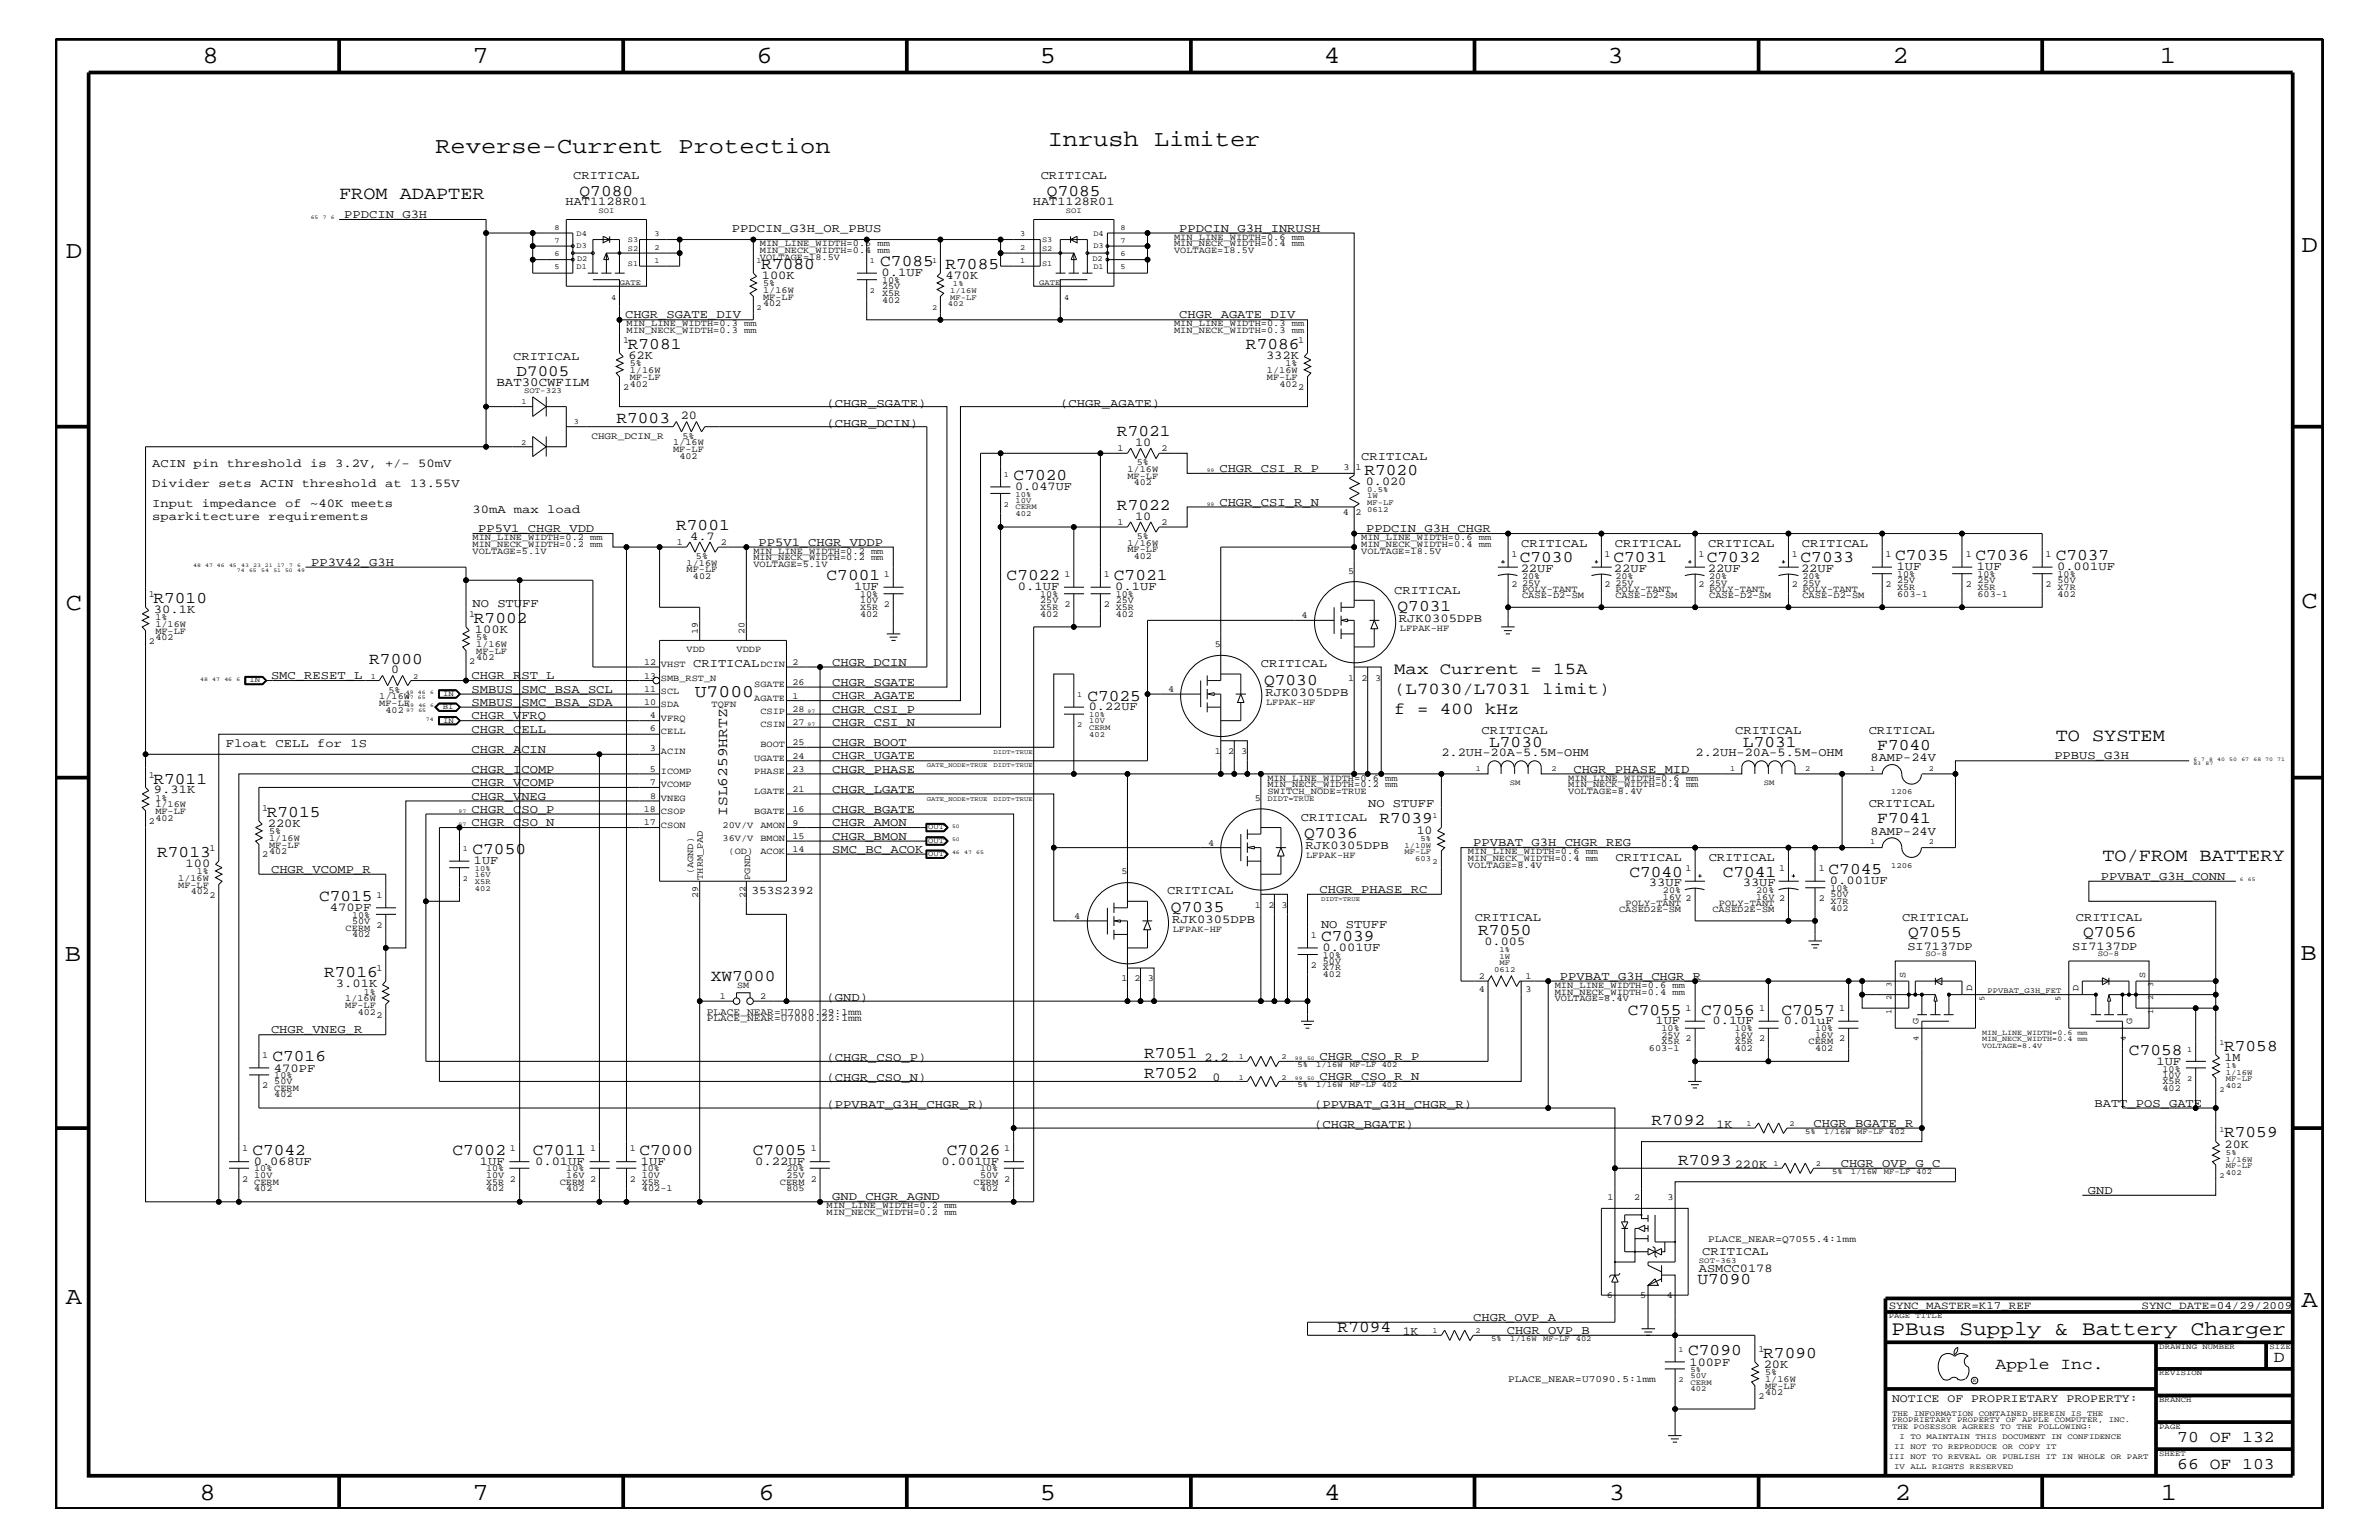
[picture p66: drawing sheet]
<svg xmlns="http://www.w3.org/2000/svg" width="432mm" height="279mm" viewBox="0 0 432 279" stroke-linecap="round" stroke-linejoin="round" font-family="sans-serif">
<defs><g id="words">
<g font-size="4.5">
<text x="36.7" y="11.5">8</text>
<text x="85.8" y="11.5">7</text>
<text x="137.3" y="11.5">6</text>
<text x="188.7" y="11.5">5</text>
<text x="240.3" y="11.5">4</text>
<text x="291.8" y="11.5">3</text>
<text x="343.5" y="11.5">2</text>
<text x="392" y="11.5">1</text>
<text x="11.9" y="46.8">D</text>
<text x="417.7" y="45.7">D</text>
<text x="11.9" y="110.6">C</text>
<text x="417.7" y="110.3">C</text>
<text x="11.8" y="174.3">B</text>
<text x="417.6" y="174.2">B</text>
<text x="11.9" y="236.7">A</text>
<text x="417.7" y="237.1">A</text>
<text x="36.2" y="272.1">8</text>
<text x="85.8" y="272.1">7</text>
<text x="137.7" y="272.1">6</text>
<text x="188.7" y="272.1">5</text>
<text x="240.4" y="272.1">4</text>
<text x="292" y="272.1">3</text>
<text x="343.9" y="272.1">2</text>
<text x="392.2" y="272.1">1</text>
</g>
<g font-size="4.1">
<text x="79" y="27.7">Reverse-Current Protection</text>
<text x="190.2" y="26.5">Inrush Limiter</text>
</g>
<text font-size="3.7" x="343.3" y="242.3">PBus Supply &amp; Battery Charger</text>
<g font-size="3.3">
<text x="61.6" y="36.2">FROM ADAPTER</text>
<text x="373.1" y="134.4">TO SYSTEM</text>
<text x="381.6" y="156.2">TO/FROM BATTERY</text>
</g>
<text font-size="3.2" x="126.1" y="126.5">U7000</text>
<g font-size="3">
<text x="105.2" y="35.5">Q7080</text>
<text x="190" y="35.5">Q7085</text>
<text x="138.2" y="48.8">R7080</text>
<text x="159.8" y="48.3">C7085</text>
<text x="171.6" y="48.8">R7085</text>
<text x="114" y="63.4">R7081</text>
<text x="226.1" y="63.4">R7086</text>
<text x="111.9" y="76.8">R7003</text>
<text x="202.7" y="79.2">R7021</text>
<text x="184" y="87.1">C7020</text>
<text x="247.6" y="86.2">R7020</text>
<text x="202.7" y="92.6">R7022</text>
<text x="122.7" y="96.2">R7001</text>
<text x="344" y="101.6">C7035</text>
<text x="358.6" y="101.6">C7036</text>
<text x="373.1" y="101.6">C7037</text>
<text x="150" y="105.3">C7001</text>
<text x="182.7" y="105.3">C7022</text>
<text x="202.2" y="105.3">C7021</text>
<text x="275.8" y="102.1">C7030</text>
<text x="292.9" y="102.1">C7031</text>
<text x="309.8" y="102.1">C7032</text>
<text x="326.8" y="102.1">C7033</text>
<text x="27.9" y="109.4">R7010</text>
<text x="86" y="113.1">R7002</text>
<text x="253.7" y="110.9">Q7031</text>
<text x="67" y="120.4">R7000</text>
<text x="229.4" y="124.2">Q7030</text>
<text x="253.1" y="122.3">Max Current = 15A</text>
<text x="253.1" y="125.9">(L7030/L7031 limit)</text>
<text x="197.4" y="127.1">C7025</text>
<text x="253.1" y="129.6">f = 400 kHz</text>
<text x="270.3" y="135.5">L7030</text>
<text x="316.4" y="135.5">L7031</text>
<text x="340.7" y="136.1">F7040</text>
<text x="27.9" y="142.2">R7011</text>
<text x="48.4" y="148.2">R7015</text>
<text x="250.4" y="149.4">R7039</text>
<text x="340.7" y="149.4">F7041</text>
<text x="28.5" y="155.5">R7013</text>
<text x="85.8" y="155">C7050</text>
<text x="236.7" y="152.1">Q7036</text>
<text x="295.7" y="159">C7040</text>
<text x="312.7" y="159">C7041</text>
<text x="331.9" y="158.6">C7045</text>
<text x="57.9" y="163.5">C7015</text>
<text x="212.5" y="165.4">Q7035</text>
<text x="239.8" y="170.7">C7039</text>
<text x="268.3" y="169.7">R7050</text>
<text x="346.3" y="170">Q7055</text>
<text x="378.1" y="170">Q7056</text>
<text x="58.8" y="177.3">R7016</text>
<text x="129" y="177.9">XW7000</text>
<text x="295.5" y="184.1">C7055</text>
<text x="308.8" y="184.1">C7056</text>
<text x="323.3" y="184.1">C7057</text>
<text x="207.6" y="192">R7051</text>
<text x="386.4" y="191.4">C7058</text>
<text x="403.7" y="190.6">R7058</text>
<text x="49.4" y="192.6">C7016</text>
<text x="207.6" y="195.6">R7052</text>
<text x="45.8" y="209.6">C7042</text>
<text x="82.1" y="209.6">C7002</text>
<text x="96.7" y="209.6">C7011</text>
<text x="116.1" y="209.6">C7000</text>
<text x="136.7" y="209.6">C7005</text>
<text x="171.9" y="209.6">C7026</text>
<text x="299.8" y="204.1">R7092</text>
<text x="403.7" y="206.4">R7059</text>
<text x="304.6" y="211.4">R7093</text>
<text x="308.1" y="233">U7090</text>
<text x="242.8" y="241.7">R7094</text>
<text x="306.4" y="245.9">C7090</text>
<text x="320" y="246.4">R7090</text>
<text x="362.2" y="248.4">Apple Inc.</text>
<text x="412.7" y="247.1">D</text>
<text x="395.2" y="261.6">70 OF 132</text>
<text x="395.2" y="266.6">66 OF 103</text>
</g>
<text font-size="2.9" x="93.8" y="68.2">D7005</text>
<text font-size="2.6" x="132" y="148" transform="rotate(-90 132 148)">ISL6259HRTZ</text>
<text font-size="2.3" x="90.1" y="70">BAT30CWFILM</text>
<g font-size="2.2">
<text x="104.1" y="32.5">CRITICAL</text>
<text x="188.9" y="32.5">CRITICAL</text>
<text x="62.5" y="39.6">PPDCIN_G3H</text>
<text x="102.7" y="37.2">HAT1128R01</text>
<text x="187.5" y="37.2">HAT1128R01</text>
<text x="132.8" y="42">PPDCIN_G3H_OR_PBUS</text>
<text x="214" y="42">PPDCIN_G3H_INRUSH</text>
<text x="138.3" y="50.7">100K</text>
<text x="160" y="50.2">0.1UF</text>
<text x="171.6" y="50.7">470K</text>
<text x="113.5" y="57.8">CHGR_SGATE_DIV</text>
<text x="214" y="57.8">CHGR_AGATE_DIV</text>
<text x="93.1" y="65.3">CRITICAL</text>
<text x="114" y="65.1">62K</text>
<text x="229.8" y="65.1">332K</text>
<text x="123.6" y="76.1">20</text>
<text x="150" y="73.8">(CHGR_SGATE)</text>
<text x="150" y="77.4">(CHGR_DCIN)</text>
<text x="192.4" y="73.8">(CHGR_AGATE)</text>
<text x="206" y="80.9">10</text>
<text x="247.1" y="83.5">CRITICAL</text>
<text x="27.6" y="88.3">Divider sets ACIN threshold at 13.55V</text>
<text x="27.6" y="84.7">ACIN pin threshold is 3.2V, +/- 50mV</text>
<text x="184.2" y="88.9">0.047UF</text>
<text x="221.3" y="85.6">CHGR_CSI_R_P</text>
<text x="247.9" y="88">0.020</text>
<text x="27.6" y="94.3">sparkitecture requirements</text>
<text x="27.6" y="92">Input impedance of ~40K meets</text>
<text x="85.8" y="93.2">30mA max load</text>
<text x="206" y="94.3">10</text>
<text x="221.3" y="91.7">CHGR_CSI_R_N</text>
<text x="86.8" y="96.5">PP5V1_CHGR_VDD</text>
<text x="125.3" y="97.9">4.7</text>
<text x="137.7" y="99">PP5V1_CHGR_VDDP</text>
<text x="248" y="96.5">PPDCIN_G3H_CHGR</text>
<text x="276.1" y="99.3">CRITICAL</text>
<text x="293.1" y="99.3">CRITICAL</text>
<text x="310" y="99.3">CRITICAL</text>
<text x="327.1" y="99.3">CRITICAL</text>
<text x="56.5" y="102.6">PP3V42_G3H</text>
<text x="155" y="107.1">1UF</text>
<text x="184.7" y="107.1">0.1UF</text>
<text x="202.4" y="107.1">0.1UF</text>
<text x="253.1" y="107.7">CRITICAL</text>
<text x="276" y="103.7">22UF</text>
<text x="292.9" y="103.7">22UF</text>
<text x="310" y="103.7">22UF</text>
<text x="326.9" y="103.7">22UF</text>
<text x="344.3" y="103.5">1UF</text>
<text x="358.8" y="103.5">1UF</text>
<text x="373.4" y="103.5">0.001UF</text>
<text x="27.9" y="111.2">30.1K</text>
<text x="85.8" y="110.2">NO STUFF</text>
<text x="253.9" y="112.9">RJK0305DPB</text>
<text x="86.2" y="114.8">100K</text>
<text x="49.2" y="123.2">SMC_RESET_L</text>
<text x="71" y="122.1">0</text>
<text x="85.6" y="125.7">SMBUS_SMC_BSA_SCL</text>
<text x="85.6" y="123.2">CHGR_RST_L</text>
<text x="125.8" y="121">CRITICAL</text>
<text x="151" y="120.8">CHGR_DCIN</text>
<text x="151" y="124.4">CHGR_SGATE</text>
<text x="228.9" y="121">CRITICAL</text>
<text x="85.6" y="130.5">CHGR_VFRQ</text>
<text x="85.6" y="128">SMBUS_SMC_BSA_SDA</text>
<text x="151" y="129.3">CHGR_CSI_P</text>
<text x="151" y="131.7">CHGR_CSI_N</text>
<text x="151" y="126.9">CHGR_AGATE</text>
<text x="197.6" y="128.9">0.22UF</text>
<text x="229.7" y="126.3">RJK0305DPB</text>
<text x="41" y="135.6">Float CELL for 1S</text>
<text x="85.6" y="136.6">CHGR_ACIN</text>
<text x="85.6" y="133">CHGR_CELL</text>
<text x="151" y="137.8">CHGR_UGATE</text>
<text x="151" y="135.3">CHGR_BOOT</text>
<text x="261.6" y="137.2">2.2UH-20A-5.5M-OHM</text>
<text x="268.9" y="133.2">CRITICAL</text>
<text x="307.8" y="137.2">2.2UH-20A-5.5M-OHM</text>
<text x="315" y="133.2">CRITICAL</text>
<text x="339.2" y="133.2">CRITICAL</text>
<text x="372.9" y="137.8">PPBUS_G3H</text>
<text x="27.9" y="144">9.31K</text>
<text x="85.6" y="142.6">CHGR_VCOMP</text>
<text x="85.6" y="140.2">CHGR_ICOMP</text>
<text x="151" y="143.9">CHGR_LGATE</text>
<text x="151" y="140.2">CHGR_PHASE</text>
<text x="285.6" y="140.2">CHGR_PHASE_MID</text>
<text x="339.5" y="138">8AMP-24V</text>
<text x="85.6" y="149.9">CHGR_CSO_N</text>
<text x="85.6" y="147.5">CHGR_CSO_P</text>
<text x="85.6" y="145.1">CHGR_VNEG</text>
<text x="151" y="147.5">CHGR_BGATE</text>
<text x="151" y="149.9">CHGR_AMON</text>
<text x="236.1" y="149">CRITICAL</text>
<text x="248.3" y="146.5">NO STUFF</text>
<text x="339.2" y="146.5">CRITICAL</text>
<text x="48.6" y="150.1">220K</text>
<text x="151" y="154.7">SMC_BC_ACOK</text>
<text x="151" y="152.3">CHGR_BMON</text>
<text x="237" y="154.1">RJK0305DPB</text>
<text x="257.1" y="151.2">10</text>
<text x="267.4" y="153.5">PPVBAT_G3H_CHGR_REG</text>
<text x="339.5" y="151.4">8AMP-24V</text>
<text x="33.7" y="157.3">100</text>
<text x="49.2" y="158.4">CHGR_VCOMP_R</text>
<text x="86" y="156.8">1UF</text>
<text x="239.5" y="162">CHGR_PHASE_RC</text>
<text x="293.2" y="156.2">CRITICAL</text>
<text x="299.3" y="160.7">33UF</text>
<text x="310.1" y="156.2">CRITICAL</text>
<text x="316.3" y="160.7">33UF</text>
<text x="332.1" y="160.5">0.001UF</text>
<text x="381.3" y="159.6">PPVBAT_G3H_CONN</text>
<text x="59.9" y="165.3">470PF</text>
<text x="211.8" y="162.2">CRITICAL</text>
<text x="212.8" y="167.5">RJK0305DPB</text>
<text x="267.7" y="167.1">CRITICAL</text>
<text x="345.3" y="167.1">CRITICAL</text>
<text x="376.8" y="167.1">CRITICAL</text>
<text x="239.8" y="168.3">NO STUFF</text>
<text x="240" y="172.6">0.001UF</text>
<text x="269.5" y="171.4">0.005</text>
<text x="346.2" y="172.3">SI7137DP</text>
<text x="376.1" y="172.3">SI7137DP</text>
<text x="61" y="179.1">3.01K</text>
<text x="283.1" y="177.7">PPVBAT_G3H_CHGR_R</text>
<text x="150" y="181.6">(GND)</text>
<text x="300.5" y="185.9">1UF</text>
<text x="310.8" y="185.9">0.1UF</text>
<text x="323.8" y="185.9">0.01uF</text>
<text x="49.2" y="187.5">CHGR_VNEG_R</text>
<text x="49.7" y="194.4">470PF</text>
<text x="150" y="196.2">(CHGR_CSO_N)</text>
<text x="150" y="192.6">(CHGR_CSO_P)</text>
<text x="218.6" y="192.5">2.2</text>
<text x="220.1" y="196.1">0</text>
<text x="239.5" y="192.3">CHGR_CSO_R_P</text>
<text x="239.5" y="195.9">CHGR_CSO_R_N</text>
<text x="391.4" y="193.2">1UF</text>
<text x="403.8" y="192.5">1M</text>
<text x="150" y="201">(PPVBAT_G3H_CHGR_R)</text>
<text x="238.5" y="201">(PPVBAT_G3H_CHGR_R)</text>
<text x="380.2" y="200.9">BATT_POS_GATE</text>
<text x="238.5" y="204.7">(CHGR_BGATE)</text>
<text x="311.6" y="204.6">1K</text>
<text x="329.2" y="204.4">CHGR_BGATE_R</text>
<text x="403.8" y="208.2">20K</text>
<text x="46.1" y="211.4">0.068UF</text>
<text x="87.1" y="211.4">1UF</text>
<text x="97.1" y="211.4">0.01UF</text>
<text x="116.3" y="211.4">1UF</text>
<text x="137.1" y="211.4">0.22UF</text>
<text x="170.9" y="211.4">0.001UF</text>
<text x="314.9" y="211.9">220K</text>
<text x="334.1" y="211.7">CHGR_OVP_G_C</text>
<text x="151" y="217.8">GND_CHGR_AGND</text>
<text x="379" y="216.6">GND</text>
<text x="308.9" y="227.7">CRITICAL</text>
<text x="308.4" y="230.8">ASMCC0178</text>
<text x="267.4" y="239.6">CHGR_OVP_A</text>
<text x="254.6" y="242.2">1K</text>
<text x="273.5" y="242">CHGR_OVP_B</text>
<text x="306.7" y="247.8">100PF</text>
<text x="320.1" y="248.2">20K</text>
</g>
<g font-size="2.1">
<text x="136.4" y="162.2">353S2392</text>
<text x="343.4" y="254.4">NOTICE OF PROPRIETARY PROPERTY:</text>
</g>
<g font-size="2">
<text x="342.8" y="237.4">SYNC_MASTER=K17_REF</text>
<text x="388.7" y="237.4">SYNC_DATE=04/29/2009</text>
</g>
<g font-size="1.8">
<text x="107.4" y="79.6">CHGR_DCIN_R</text>
<text x="128.3" y="184.1">PLACE_NEAR=U7000.29:1mm</text>
<text x="128.3" y="185.3">PLACE_NEAR=U7000.22:1mm</text>
<text x="310" y="225.3">PLACE_NEAR=Q7055.4:1mm</text>
<text x="273.7" y="250.7">PLACE_NEAR=U7090.5:1mm</text>
</g>
<g font-size="1.7">
<text x="137.9" y="44.6">MIN_LINE_WIDTH=0.6 mm</text>
<text x="137.9" y="47.1">VOLTAGE=18.5V</text>
<text x="137.9" y="45.9">MIN_NECK_WIDTH=0.4 mm</text>
<text x="213.1" y="43.5">MIN_LINE_WIDTH=0.6 mm</text>
<text x="213.1" y="44.6">MIN_NECK_WIDTH=0.4 mm</text>
<text x="213.1" y="45.9">VOLTAGE=18.5V</text>
<text x="138.5" y="53.2">1/16W</text>
<text x="138.5" y="51.9">5%</text>
<text x="160.1" y="53.6">X5R</text>
<text x="160.1" y="52.4">25V</text>
<text x="160.1" y="51.3">10%</text>
<text x="113.7" y="59.2">MIN_LINE_WIDTH=0.3 mm</text>
<text x="138.5" y="55.6">402</text>
<text x="138.5" y="54.4">MF-LF</text>
<text x="160.1" y="54.9">402</text>
<text x="213.1" y="59.2">MIN_LINE_WIDTH=0.3 mm</text>
<text x="113.1" y="62.3">1</text>
<text x="113.7" y="60.4">MIN_NECK_WIDTH=0.3 mm</text>
<text x="213.1" y="60.4">MIN_NECK_WIDTH=0.3 mm</text>
<text x="235.6" y="62.3">1</text>
<text x="113.1" y="70.7">2</text>
<text x="114.3" y="66.5">5%</text>
<text x="114.3" y="70.1">402</text>
<text x="114.3" y="68.9">MF-LF</text>
<text x="114.3" y="67.7">1/16W</text>
<text x="230" y="67.7">1/16W</text>
<text x="230" y="68.9">MF-LF</text>
<text x="232.2" y="70.1">402</text>
<text x="233.3" y="66.5">1%</text>
<text x="235.6" y="70.7">2</text>
<text x="122.2" y="82">MF-LF</text>
<text x="122.2" y="80.8">1/16W</text>
<text x="123.3" y="83.3">402</text>
<text x="123.9" y="79.6">5%</text>
<text x="202.9" y="81.9">1</text>
<text x="210.8" y="81.9">2</text>
<text x="204.6" y="86.9">MF-LF</text>
<text x="204.6" y="85.6">1/16W</text>
<text x="205.8" y="88.1">402</text>
<text x="206.3" y="84.4">5%</text>
<text x="243.8" y="85.2">3</text>
<text x="246" y="85.2">1</text>
<text x="202.9" y="95.2">1</text>
<text x="210.8" y="95.2">2</text>
<text x="243.8" y="93.5">4</text>
<text x="246" y="93.5">2</text>
<text x="85.8" y="98">MIN_LINE_WIDTH=0.2 mm</text>
<text x="85.8" y="100.4">VOLTAGE=5.1V</text>
<text x="85.8" y="99.3">MIN_NECK_WIDTH=0.2 mm</text>
<text x="122.9" y="98.8">1</text>
<text x="126.3" y="101.4">5%</text>
<text x="130.8" y="98.8">2</text>
<text x="136.7" y="101.6">MIN_NECK_WIDTH=0.2 mm</text>
<text x="136.7" y="100.4">MIN_LINE_WIDTH=0.2 mm</text>
<text x="204.6" y="99">1/16W</text>
<text x="204.6" y="100.2">MF-LF</text>
<text x="205.8" y="101.4">402</text>
<text x="206.3" y="97.7">5%</text>
<text x="247.1" y="98">MIN_LINE_WIDTH=0.6 mm</text>
<text x="247.1" y="99.3">MIN_NECK_WIDTH=0.4 mm</text>
<text x="247.1" y="100.4">VOLTAGE=18.5V</text>
<text x="274.3" y="101">1</text>
<text x="291.3" y="101">1</text>
<text x="308.3" y="101">1</text>
<text x="325.2" y="101">1</text>
<text x="342.2" y="101">1</text>
<text x="356.8" y="101">1</text>
<text x="371.3" y="101">1</text>
<text x="124.6" y="103.8">MF-LF</text>
<text x="124.6" y="102.6">1/16W</text>
<text x="125.8" y="105">402</text>
<text x="136.7" y="102.9">VOLTAGE=5.1V</text>
<text x="160.4" y="104.7">1</text>
<text x="193.2" y="104.7">1</text>
<text x="200.3" y="104.7">1</text>
<text x="244.7" y="104.1">5</text>
<text x="274.3" y="106.5">2</text>
<text x="276.3" y="105">20%</text>
<text x="276.3" y="106.3">25V</text>
<text x="276.3" y="107.4">POLY-TANT</text>
<text x="291.3" y="106.5">2</text>
<text x="293.2" y="105">20%</text>
<text x="293.2" y="106.3">25V</text>
<text x="293.2" y="107.4">POLY-TANT</text>
<text x="308.3" y="106.5">2</text>
<text x="310.2" y="106.3">25V</text>
<text x="310.2" y="107.4">POLY-TANT</text>
<text x="310.2" y="105">20%</text>
<text x="325.2" y="106.5">2</text>
<text x="327.2" y="106.3">25V</text>
<text x="327.2" y="107.4">POLY-TANT</text>
<text x="327.2" y="105">20%</text>
<text x="342.2" y="106.5">2</text>
<text x="344.3" y="107">X5R</text>
<text x="344.3" y="105.8">25V</text>
<text x="344.3" y="104.7">10%</text>
<text x="356.8" y="106.5">2</text>
<text x="358.9" y="105.8">25V</text>
<text x="358.9" y="107">X5R</text>
<text x="358.9" y="104.7">10%</text>
<text x="371.3" y="106.5">2</text>
<text x="373.5" y="105.8">50V</text>
<text x="373.5" y="104.7">10%</text>
<text x="373.5" y="107">X7R</text>
<text x="27" y="108.3">1</text>
<text x="28.2" y="112.6">1%</text>
<text x="28.2" y="113.7">1/16W</text>
<text x="85.2" y="112">1</text>
<text x="156.1" y="109.4">10V</text>
<text x="156.1" y="110.6">X5R 2</text>
<text x="156.1" y="108.3">10%</text>
<text x="156.1" y="111.9">402</text>
<text x="188.8" y="109.4">25V</text>
<text x="188.8" y="110.6">X5R</text>
<text x="188.8" y="111.9">402</text>
<text x="188.8" y="108.3">10%</text>
<text x="193.2" y="110.2">2</text>
<text x="200.3" y="110.2">2</text>
<text x="202.5" y="108.3">10%</text>
<text x="202.5" y="111.9">402</text>
<text x="202.5" y="110.6">X5R</text>
<text x="202.5" y="109.4">25V</text>
<text x="236.2" y="112.2">4</text>
<text x="276.3" y="108.6">CASE-D2-SM</text>
<text x="293.2" y="108.6">CASE-D2-SM</text>
<text x="310.2" y="108.6">CASE-D2-SM</text>
<text x="327.2" y="108.6">CASE-D2-SM</text>
<text x="344.3" y="108.2">603-1</text>
<text x="358.9" y="108.2">603-1</text>
<text x="373.5" y="108.2">402</text>
<text x="27" y="116.8">2</text>
<text x="28.2" y="115">MF-LF</text>
<text x="28.2" y="116.2">402</text>
<text x="86.4" y="118.6">MF-LF</text>
<text x="86.4" y="117.4">1/16W</text>
<text x="86.4" y="119.8">402</text>
<text x="86.4" y="116.2">5%</text>
<text x="124.6" y="118.2">VDD</text>
<text x="126.7" y="115.1" transform="rotate(-90 126.7 115.1)">19</text>
<text x="133.7" y="118.2">VDDP</text>
<text x="135.1" y="115.1" transform="rotate(-90 135.1 115.1)">20</text>
<text x="220.5" y="117.4">5</text>
<text x="254.1" y="114.5">LFPAK-HF</text>
<text x="70.5" y="125.7">5%</text>
<text x="85.2" y="120.4">2</text>
<text x="116.9" y="125.5">11</text>
<text x="116.9" y="123.1">13</text>
<text x="116.9" y="120.7">12</text>
<text x="120" y="121">VHST</text>
<text x="120" y="125.9">SCL</text>
<text x="120" y="123.5">SMB_RST_N</text>
<text x="136.9" y="124.7">SGATE</text>
<text x="138" y="121">DCIN</text>
<text x="143.8" y="120.7">2</text>
<text x="143.8" y="124.3">26</text>
<text x="212" y="125.5">4</text>
<text x="244.7" y="123.5">1</text>
<text x="247.1" y="123.5">2</text>
<text x="249.6" y="123.5">3</text>
<text x="68.8" y="128">MF-LF</text>
<text x="68.8" y="126.9">1/16W</text>
<text x="70" y="129.3">402</text>
<text x="116.9" y="128">10</text>
<text x="117.9" y="130.2">4</text>
<text x="120" y="128.3">SDA</text>
<text x="120" y="130.8">VFRQ</text>
<text x="129.2" y="128.2">TQFN</text>
<text x="136.9" y="127.1">AGATE</text>
<text x="138" y="129.6">CSIP</text>
<text x="138" y="131.9">CSIN</text>
<text x="143.8" y="131.6">27</text>
<text x="143.8" y="126.8">1</text>
<text x="143.8" y="129.1">28</text>
<text x="229.8" y="127.9">LFPAK-HF</text>
<text x="117.9" y="136.3">3</text>
<text x="117.9" y="132.7">6</text>
<text x="120" y="136.8">ACIN</text>
<text x="120" y="133.2">CELL</text>
<text x="138" y="135.6">BOOT</text>
<text x="143.8" y="137.7">24</text>
<text x="143.8" y="135.2">25</text>
<text x="220.5" y="136.8">1</text>
<text x="222.9" y="136.8">2</text>
<text x="225.3" y="136.8">3</text>
<text x="27" y="141.1">1</text>
<text x="117.9" y="140">5</text>
<text x="117.9" y="142.4">7</text>
<text x="120" y="140.4">ICOMP</text>
<text x="120" y="142.9">VCOMP</text>
<text x="136.9" y="140.4">PHASE</text>
<text x="136.9" y="138">UGATE</text>
<text x="143.8" y="140.1">23</text>
<text x="143.8" y="143.7">21</text>
<text x="230" y="141.7">MIN_LINE_WIDTH=0.6 mm</text>
<text x="230" y="142.9">MIN_NECK_WIDTH=0.2 mm</text>
<text x="284.6" y="141.7">MIN_LINE_WIDTH=0.6 mm</text>
<text x="284.6" y="142.9">MIN_NECK_WIDTH=0.4 mm</text>
<text x="27" y="149.5">2</text>
<text x="28.2" y="145.3">1%</text>
<text x="28.2" y="147.7">MF-LF</text>
<text x="28.2" y="146.5">1/16W</text>
<text x="28.2" y="149">402</text>
<text x="47.6" y="147.1">1</text>
<text x="116.8" y="149.6">17</text>
<text x="116.8" y="147.3">18</text>
<text x="118" y="144.9">8</text>
<text x="120" y="145.3">VNEG</text>
<text x="120" y="147.7">CSOP</text>
<text x="136.9" y="144">LGATE</text>
<text x="136.9" y="147.7">BGATE</text>
<text x="143.8" y="149.8">9</text>
<text x="143.8" y="147.3">16</text>
<text x="227.8" y="145.3">5</text>
<text x="230" y="144">SWITCH_NODE=TRUE</text>
<text x="284.6" y="144">VOLTAGE=8.4V</text>
<text x="38" y="154.4">1</text>
<text x="47.6" y="155.6">2</text>
<text x="48.9" y="151.3">5%</text>
<text x="48.9" y="153.8">MF-LF</text>
<text x="48.9" y="152.6">1/16W</text>
<text x="48.9" y="155">402</text>
<text x="120" y="150.1">CSON</text>
<text x="131.1" y="152.6">36V/V</text>
<text x="131.1" y="150.1">20V/V</text>
<text x="132.2" y="155">(OD)</text>
<text x="138" y="150.1">AMON</text>
<text x="138" y="152.6">BMON</text>
<text x="138" y="155">ACOK</text>
<text x="143.8" y="152.2">15</text>
<text x="143.8" y="154.6">14</text>
<text x="219.3" y="153.4">4</text>
<text x="237.1" y="155.7">LFPAK-HF</text>
<text x="266.4" y="155">MIN_LINE_WIDTH=0.6 mm</text>
<text x="32.3" y="159.9">1/16W</text>
<text x="32.3" y="161.1">MF-LF</text>
<text x="35.7" y="158.6">1%</text>
<text x="125.8" y="158.6" transform="rotate(-90 125.8 158.6)">(AGND)</text>
<text x="127.6" y="159.6" transform="rotate(-90 127.6 159.6)">THRM_PAD</text>
<text x="136.1" y="159.6" transform="rotate(-90 136.1 159.6)">PGND</text>
<text x="203.5" y="158.6">5</text>
<text x="266.4" y="156.2">MIN_NECK_WIDTH=0.4 mm</text>
<text x="266.4" y="157.4">VOLTAGE=8.4V</text>
<text x="301.8" y="162">20%</text>
<text x="305.9" y="158">1</text>
<text x="318.8" y="162">20%</text>
<text x="322.9" y="158">1</text>
<text x="330.1" y="158">1</text>
<text x="332.2" y="161.7">10%</text>
<text x="34.6" y="162.2">402</text>
<text x="38" y="162.8">2</text>
<text x="63.9" y="166.5">10%</text>
<text x="63.9" y="167.6">50V</text>
<text x="68.3" y="162.8">1</text>
<text x="126.7" y="162.9" transform="rotate(-90 126.7 162.9)">29</text>
<text x="135.3" y="162.9" transform="rotate(-90 135.3 162.9)">22</text>
<text x="195" y="166.7">4</text>
<text x="227.8" y="164.7">1</text>
<text x="230.2" y="164.7">2</text>
<text x="232.6" y="164.7">3</text>
<text x="293.9" y="165.6">CASED2E-SM</text>
<text x="295.1" y="164.4">POLY-TANT</text>
<text x="301.8" y="163.3">16V 2</text>
<text x="310.8" y="165.6">CASED2E-SM</text>
<text x="312" y="164.4">POLY-TANT</text>
<text x="318.8" y="163.3">16V 2</text>
<text x="330.1" y="163.5">2 X7R</text>
<text x="332.2" y="165.2">402</text>
<text x="332.2" y="162.8">50V</text>
<text x="62.7" y="168.9">CERM</text>
<text x="63.9" y="170">402</text>
<text x="68.3" y="168.3">2</text>
<text x="212.9" y="169">LFPAK-HF</text>
<text x="237.9" y="170.1">1</text>
<text x="240.1" y="173.8">10%</text>
<text x="68.3" y="176.2">1</text>
<text x="133.8" y="179.3">SM</text>
<text x="203.5" y="178">1</text>
<text x="205.9" y="178">2</text>
<text x="208.4" y="178">3</text>
<text x="237.9" y="175.6">2</text>
<text x="240.1" y="176.1">X7R</text>
<text x="240.1" y="177.3">402</text>
<text x="240.1" y="174.9">50V</text>
<text x="268.4" y="177.7">2</text>
<text x="268.4" y="179.9">4</text>
<text x="276.9" y="179.9">3</text>
<text x="276.9" y="177.7">1</text>
<text x="282.2" y="179.3">MIN_LINE_WIDTH=0.6 mm</text>
<text x="345.9" y="177.4" transform="rotate(-90 345.9 177.4)">S</text>
<text x="358" y="179.9" transform="rotate(-90 358 179.9)">D</text>
<text x="377.3" y="179.9" transform="rotate(-90 377.3 179.9)">D</text>
<text x="389.4" y="177.4" transform="rotate(-90 389.4 177.4)">S</text>
<text x="62.7" y="181.6">1/16W</text>
<text x="62.7" y="182.9">MF-LF</text>
<text x="64.9" y="184.1">402</text>
<text x="66" y="180.5">1%</text>
<text x="68.3" y="184.7">2</text>
<text x="130.7" y="181.3">1</text>
<text x="138" y="181.3">2</text>
<text x="282.2" y="180.5">MIN_NECK_WIDTH=0.4 mm</text>
<text x="282.2" y="181.6">VOLTAGE=8.4V</text>
<text x="305.9" y="183.5">1</text>
<text x="319.3" y="183.5">1</text>
<text x="333.8" y="183.5">1</text>
<text x="348.2" y="185.9" transform="rotate(-90 348.2 185.9)">G</text>
<text x="387" y="185.9" transform="rotate(-90 387 185.9)">G</text>
<text x="47.6" y="192">1</text>
<text x="299.3" y="190.6">603-1</text>
<text x="301.6" y="187.1">10%</text>
<text x="301.6" y="188.2">25V</text>
<text x="301.6" y="189.4">X5R</text>
<text x="305.9" y="188.9">2</text>
<text x="314.9" y="190.6">402</text>
<text x="314.9" y="188.2">16V</text>
<text x="314.9" y="189.4">X5R</text>
<text x="314.9" y="187.1">10%</text>
<text x="319.3" y="188.9">2</text>
<text x="328.3" y="189.4">CERM</text>
<text x="329.4" y="188.2">16V</text>
<text x="329.4" y="190.6">402</text>
<text x="329.4" y="187.1">10%</text>
<text x="333.8" y="188.9">2</text>
<text x="47.6" y="197.4">2</text>
<text x="49.8" y="195.6">10%</text>
<text x="49.8" y="197.9">CERM</text>
<text x="49.8" y="196.7">50V</text>
<text x="392.5" y="194.4">10%</text>
<text x="392.5" y="197.9">402</text>
<text x="392.5" y="196.7">X5R</text>
<text x="392.5" y="195.5">10V</text>
<text x="49.8" y="199.1">402</text>
<text x="43.9" y="208.9">1</text>
<text x="92.5" y="208.9">1</text>
<text x="107.1" y="208.9">1</text>
<text x="114.3" y="208.9">1</text>
<text x="147.2" y="208.9">1</text>
<text x="182.3" y="208.9">1</text>
<text x="43.9" y="214.4">2</text>
<text x="46.1" y="212.5">10%</text>
<text x="46.1" y="213.6">10V</text>
<text x="46.1" y="214.9">CERM</text>
<text x="88.2" y="214.9">X5R</text>
<text x="88.2" y="212.5">10%</text>
<text x="88.2" y="213.6">10V</text>
<text x="92.5" y="214.4">2</text>
<text x="101.6" y="214.9">CERM</text>
<text x="102.8" y="212.5">10%</text>
<text x="102.8" y="213.6">16V</text>
<text x="107.1" y="214.4">2</text>
<text x="114.3" y="214.4">2</text>
<text x="116.5" y="213.6">10V</text>
<text x="116.5" y="212.5">10%</text>
<text x="116.5" y="214.9">X5R</text>
<text x="141.6" y="214.9">CERM</text>
<text x="142.7" y="213.6">25V</text>
<text x="142.7" y="212.5">20%</text>
<text x="147.2" y="214.4">2</text>
<text x="176.7" y="214.9">CERM</text>
<text x="177.9" y="212.5">10%</text>
<text x="177.9" y="213.6">50V</text>
<text x="182.3" y="214.4">2</text>
<text x="46.1" y="216.1">402</text>
<text x="88.2" y="216.1">402</text>
<text x="102.8" y="216.1">402</text>
<text x="116.5" y="216.1">402-1</text>
<text x="142.7" y="216.1">805</text>
<text x="150" y="220.4">MIN_NECK_WIDTH=0.2 mm</text>
<text x="150" y="219.2">MIN_LINE_WIDTH=0.2 mm</text>
<text x="177.9" y="216.1">402</text>
<text x="291.8" y="217.8">1</text>
<text x="296.6" y="217.8">2</text>
<text x="302.7" y="217.8">3</text>
<text x="291.7" y="235.5">6</text>
<text x="297.7" y="235.5">5</text>
<text x="302.5" y="235.5">4</text>
<text x="319.2" y="245.3">1</text>
<text x="320.4" y="250.7">1/16W</text>
<text x="320.4" y="249.5">5%</text>
<text x="320.4" y="252">MF-LF</text>
<text x="319.2" y="253.8">2</text>
<text x="320.4" y="253.2">402</text>
</g>
<g font-size="1.4">
<text x="100.7" y="41.7">8</text>
<text x="108.6" y="38.6">SOI</text>
<text x="193.5" y="38.6">SOI</text>
<text x="203.4" y="41.7">8</text>
<text x="100.7" y="46.5">6</text>
<text x="100.7" y="44.1">7</text>
<text x="104.6" y="45">D3</text>
<text x="104.6" y="42.8">D4</text>
<text x="104.7" y="47.4">D2</text>
<text x="114" y="43.9">S3</text>
<text x="114" y="45.6">S2</text>
<text x="118.8" y="47.7">1</text>
<text x="118.8" y="45.3">2</text>
<text x="118.8" y="42.9">3</text>
<text x="137.3" y="47.7">1</text>
<text x="157.9" y="47.7">1</text>
<text x="169.2" y="47.7">1</text>
<text x="185.2" y="47.7">1</text>
<text x="185.2" y="42.9">3</text>
<text x="185.2" y="45.3">2</text>
<text x="189.1" y="43.9">S3</text>
<text x="189.1" y="45.6">S2</text>
<text x="198.3" y="47.4">D2</text>
<text x="198.5" y="45">D3</text>
<text x="198.5" y="42.8">D4</text>
<text x="203.4" y="46.5">6</text>
<text x="203.4" y="44.1">7</text>
<text x="100.7" y="48.9">5</text>
<text x="104.6" y="48.8">D1</text>
<text x="112.5" y="51.8">GATE</text>
<text x="114" y="48.2">S1</text>
<text x="157.9" y="53.2">2</text>
<text x="172.5" y="53.2">1/16W</text>
<text x="173" y="51.9">1%</text>
<text x="188.6" y="51.8">GATE</text>
<text x="189.1" y="48.2">S1</text>
<text x="198.5" y="48.8">D1</text>
<text x="203.4" y="48.9">5</text>
<text x="110.9" y="54.4">4</text>
<text x="137.3" y="56.2">2</text>
<text x="169.2" y="56.2">2</text>
<text x="172" y="55.6">402</text>
<text x="172.5" y="54.4">MF-LF</text>
<text x="193.1" y="54.4">4</text>
<text x="95.1" y="71.3">SOT-323</text>
<text x="94.7" y="73.3">1</text>
<text x="104.1" y="76.9">3</text>
<text x="94.6" y="80.7">2</text>
<text x="182.2" y="86.5">1</text>
<text x="248.2" y="89.2">0.5%</text>
<text x="182.2" y="92">2</text>
<text x="184.3" y="92.4">CERM</text>
<text x="184.3" y="91.2">10V</text>
<text x="184.3" y="90.1">10%</text>
<text x="184.3" y="93.7">402</text>
<text x="248.2" y="92.8">0612</text>
<text x="248.2" y="91.6">MF-LF</text>
<text x="248.2" y="90.4">1W</text>
<text x="45.3" y="123.8">IN</text>
<text x="67.3" y="123.1">1</text>
<text x="75" y="123.1">2</text>
<text x="80.3" y="128.7">BI</text>
<text x="80.4" y="126.3">IN</text>
<text x="80.4" y="131.1">IN</text>
<text x="195.5" y="126.5">1</text>
<text x="195.5" y="131.9">2</text>
<text x="197.7" y="131.3">10V</text>
<text x="197.7" y="130.2">10%</text>
<text x="197.7" y="133.6">402</text>
<text x="197.7" y="132.4">CERM</text>
<text x="267.9" y="139.8">1</text>
<text x="274" y="142.4">SM</text>
<text x="281.6" y="139.8">2</text>
<text x="314" y="139.8">1</text>
<text x="320.2" y="142.4">SM</text>
<text x="327.7" y="139.8">2</text>
<text x="339.4" y="139.8">1</text>
<text x="350.1" y="139.8">2</text>
<text x="230" y="145.3">DIDT=TRUE</text>
<text x="260" y="148.4">1</text>
<text x="343.2" y="144">1206</text>
<text x="84" y="154.4">1</text>
<text x="168.5" y="152.9">OUT</text>
<text x="168.5" y="150.5">OUT</text>
<text x="168.5" y="155.4">OUT</text>
<text x="254.9" y="155">MF-LF</text>
<text x="254.9" y="153.8">1/10W</text>
<text x="257.8" y="152.6">5%</text>
<text x="339.4" y="153.2">1</text>
<text x="350.1" y="153.2">2</text>
<text x="84" y="159.9">2</text>
<text x="86.2" y="161.6">402</text>
<text x="86.2" y="159.1">16V</text>
<text x="86.2" y="160.3">X5R</text>
<text x="86.2" y="158">10%</text>
<text x="256.9" y="156.2">603</text>
<text x="260" y="156.8">2</text>
<text x="343.2" y="157.4">1206</text>
<text x="272.2" y="173.9">1W</text>
<text x="272.2" y="172.7">1%</text>
<text x="349.5" y="173.4">SO-8</text>
<text x="380.7" y="173.4">SO-8</text>
<text x="271.2" y="176.3">0612</text>
<text x="272.2" y="175.1">MF</text>
<text x="343.3" y="179.1" transform="rotate(-90 343.3 179.1)">3</text>
<text x="390.8" y="179.1" transform="rotate(-90 390.8 179.1)">3</text>
<text x="343.3" y="183.9" transform="rotate(-90 343.3 183.9)">1</text>
<text x="343.3" y="181.5" transform="rotate(-90 343.3 181.5)">2</text>
<text x="360.2" y="181.6" transform="rotate(-90 360.2 181.6)">5</text>
<text x="360.8" y="180.2">PPVBAT_G3H_FET</text>
<text x="374" y="181.6" transform="rotate(-90 374 181.6)">5</text>
<text x="390.8" y="183.9" transform="rotate(-90 390.8 183.9)">1</text>
<text x="390.8" y="181.5" transform="rotate(-90 390.8 181.5)">2</text>
<text x="348.2" y="188.9" transform="rotate(-90 348.2 188.9)">4</text>
<text x="359.7" y="187.7">MIN_LINE_WIDTH=0.6 mm</text>
<text x="359.7" y="188.9">MIN_NECK_WIDTH=0.4 mm</text>
<text x="359.7" y="190.2">VOLTAGE=8.4V</text>
<text x="385.8" y="188.9" transform="rotate(-90 385.8 188.9)">4</text>
<text x="397" y="190.8">1</text>
<text x="402.8" y="189.5">1</text>
<text x="224.9" y="192.2">1</text>
<text x="224.9" y="195.9">1</text>
<text x="232.6" y="192.2">2</text>
<text x="232.6" y="195.9">2</text>
<text x="235.5" y="193.6">5%</text>
<text x="235.5" y="197.2">5%</text>
<text x="238.9" y="193.6">1/16W</text>
<text x="238.9" y="197.2">1/16W</text>
<text x="245" y="193.6">MF-LF 402</text>
<text x="245" y="197.2">MF-LF 402</text>
<text x="397" y="196.2">2</text>
<text x="404" y="193.7">1%</text>
<text x="404" y="196.2">MF-LF</text>
<text x="404" y="195">1/16W</text>
<text x="404" y="197.4">402</text>
<text x="402.8" y="198.1">2</text>
<text x="317" y="204.3">1</text>
<text x="324.8" y="204.3">2</text>
<text x="327.6" y="205.7">5%</text>
<text x="331.1" y="205.7">1/16W</text>
<text x="337.1" y="205.7">MF-LF 402</text>
<text x="402.8" y="205.3">1</text>
<text x="404" y="209.6">5%</text>
<text x="321.9" y="211.6">1</text>
<text x="329.6" y="211.6">2</text>
<text x="332.5" y="213">5%</text>
<text x="335.9" y="213">1/16W</text>
<text x="341.9" y="213">MF-LF</text>
<text x="347.8" y="213">402</text>
<text x="402.8" y="213.8">2</text>
<text x="404" y="211.9">MF-LF</text>
<text x="404" y="210.8">1/16W</text>
<text x="404" y="213.2">402</text>
<text x="308.4" y="229.2">SOT-363</text>
<text x="342.8" y="239.2">PAGE TITLE</text>
<text x="260" y="241.9">1</text>
<text x="267.8" y="241.9">2</text>
<text x="270.6" y="243.3">5%</text>
<text x="274.1" y="243.3">1/16W</text>
<text x="280.1" y="243.3">MF-LF</text>
<text x="286" y="243.3">402</text>
<text x="304.6" y="245.3">1</text>
<text x="391.9" y="244.7">DRAWING NUMBER</text>
<text x="411.9" y="244.7">SIZE</text>
<text x="304.6" y="250.7">2</text>
<text x="306.8" y="250">50V</text>
<text x="306.8" y="251.2">CERM</text>
<text x="306.8" y="248.9">5%</text>
<text x="391.9" y="249.5">REVISION</text>
<text x="306.8" y="252.4">402</text>
<text x="343.4" y="256.8">THE INFORMATION CONTAINED HEREIN IS THE</text>
<text x="391.9" y="254.4">BRANCH</text>
<text x="343.4" y="259.3">THE POSESSOR AGREES TO THE FOLLOWING:</text>
<text x="343.4" y="258">PROPRIETARY PROPERTY OF APPLE COMPUTER, INC.</text>
<text x="343.8" y="262.9">II NOT TO REPRODUCE OR COPY IT</text>
<text x="344.8" y="261.1">I TO MAINTAIN THIS DOCUMENT IN CONFIDENCE</text>
<text x="391.9" y="259.3">PAGE</text>
<text x="342.8" y="264.7">III NOT TO REVEAL OR PUBLISH IT IN WHOLE OR PART</text>
<text x="343.8" y="266.6">IV ALL RIGHTS RESERVED</text>
<text x="391.9" y="264.1">SHEET</text>
</g>
<g font-size="1.2">
<text x="180.3" y="136.8">DIDT=TRUE</text>
<text x="168.2" y="139.2">GATE_NODE=TRUE</text>
<text x="180.3" y="139.2">DIDT=TRUE</text>
<text x="168.2" y="145.3">GATE_NODE=TRUE</text>
<text x="180.3" y="145.3">DIDT=TRUE</text>
<text x="239.8" y="163.5">DIDT=TRUE</text>
</g>
<g font-size="1">
<text x="56.4" y="39.8">65</text>
<text x="58.6" y="39.8">7</text>
<text x="60" y="39.8">6</text>
<text x="219" y="85.6">99</text>
<text x="219" y="91.7">99</text>
<text x="35.1" y="102.9">48</text>
<text x="37.3" y="102.9">47 46</text>
<text x="41.6" y="102.9">45</text>
<text x="43" y="103.7">74</text>
<text x="43.8" y="102.9">43</text>
<text x="45.2" y="103.7">65</text>
<text x="46" y="102.9">23 21</text>
<text x="47.4" y="103.7">54</text>
<text x="49.6" y="103.7">51 50</text>
<text x="50.3" y="102.9">17</text>
<text x="52.5" y="102.9">7</text>
<text x="53.9" y="103.7">49</text>
<text x="53.9" y="102.9">6</text>
<text x="36.3" y="123.5">48</text>
<text x="38.5" y="123.5">47</text>
<text x="40.7" y="123.5">46</text>
<text x="42.9" y="123.5">6</text>
<text x="73.7" y="125.9">49</text>
<text x="75.9" y="125.9">46</text>
<text x="78.1" y="125.9">6</text>
<text x="73.7" y="126.8">97</text>
<text x="73.7" y="128.3">49</text>
<text x="73.7" y="129.2">97</text>
<text x="75.9" y="126.8">65</text>
<text x="75.9" y="128.3">46 6</text>
<text x="75.9" y="129.2">65</text>
<text x="77.3" y="130.8">74</text>
<text x="146.6" y="129.3">97</text>
<text x="146.6" y="131.7">97</text>
<text x="398.1" y="138">6</text>
<text x="398.1" y="138.9">83</text>
<text x="399.5" y="138">7</text>
<text x="400.3" y="138.9">87</text>
<text x="401" y="138">8</text>
<text x="402.4" y="138">40</text>
<text x="404.6" y="138">50</text>
<text x="406.8" y="138">67</text>
<text x="409" y="138">68 70</text>
<text x="413.3" y="138">71</text>
<text x="83.2" y="149.9">97</text>
<text x="83.2" y="147.5">97</text>
<text x="172.8" y="152.6">50</text>
<text x="172.8" y="150.1">50</text>
<text x="172.8" y="155">46</text>
<text x="175" y="155">47</text>
<text x="177.2" y="155">65</text>
<text x="406.6" y="159.9">6</text>
<text x="408" y="159.9">65</text>
<text x="235" y="192.3">99</text>
<text x="235" y="195.9">99</text>
<text x="237.2" y="192.3">50</text>
<text x="237.2" y="195.9">50</text>
<text x="358.1" y="250.7">R</text>
</g>
</g></defs>
<g fill="none" stroke="#000" stroke-width=".18">
<path d="M61.6 39.8h26.6v2.5M102.8 39.8h14.5v12.1h-14.5zM187.6 39.8h14.6v12.1h-14.6zM88.2 42.3v31.5h8.5M88.2 42.3h15.8v7.3h-7.3v-7.3M96.7 44.6h7.3M96.7 47.1h7.3M104 45.9h3.6M106.7 49.6h1.8M107.6 49.6v-6.1h4.8v6.1M109.1 49.6h1.9M109.5 42.9l1.2 .6-1.2 .6z"/>
<path d="M110.7 42.9v1.2M111.6 49.6h1.8M112.4 58v6l.7 .7-1.3 .6 1.3 .6-1.3 .6 1.3 .6-1.3 .6 .6 .7v5.4h59.5v50.9h-29.2M116.1 43.5h7.3v4.8h-7.3zM123.4 43.5h13.3v6.1l.6 .6-1.2 .5 1.2 .6-1.2 .6 1.2 .6-1.2 .7 .6 .6v4.2h-24.3v-7.3h-4.8M123.4 45.9h-13.3l-.5 1.2h.9l-.4-1.2v3.7M136.7 43.5h20.6M155.5 49.6h3.7M155.5 50.7h3.7M170.7 43.5h-13.4v6.1M181.6 45.9h13.3l.5 1.2h-1l.5-1.2v3.7M181.6 43.5h-10.9v6.1l-.6 .6 1.2 .5-1.2 .6 1.2 .6-1.2 .6 1.2 .7-.6 .6v4.2h-13.4v-7.3"/>
<path d="M181.6 43.5h7.2v4.8h-7.2zM191.6 49.6h1.8M192.4 58h44.9v6l-.6 .7 1.2 .6-1.2 .6 1.2 .6-1.2 .6 1.2 .6-.6 .7v5.4h-63v53.3h-31.6M192.4 49.6v-6.1h5v6.1M194 49.6h1.8M194.3 43.5l1.2-.6v1.2zM194.3 42.9v1.2M196.4 49.6h1.9M197.4 50.7h-5v7.3h-21.7M197.4 45.9h3.6M201 42.3h7.3v7.3h-7.3zM201 44.6h7.3"/>
<path d="M201 47.1h7.3M208.3 42.3h37.5v43.9l-.9 .6M88.2 73.8v7.3M96.7 79.2l2.4 1.9-2.4 1.7zM99.1 73.8l-2.4-1.8v3.6l2.4-1.8h3.7v7.3h-3.7M99.1 72v3.6M99.1 79.2v3.6M102.8 77.4h19.4l.6-.9 .9 1.8 .9-1.8 .9 1.8 .9-1.8 .9 1.8 .6-.9h40.3v43.6h-19.4M85.8 96.8h25.5v2.5h2.4v111.5M96.7 81.1h-70.3v29.1l.6 .6-1.2 .6 1.2 .6-1.2 .6 1.2 .5-1.2 .6 .6 .7v22.4h82.4M113.7 99.3h6M135.5 99.3h26.6v7.2"/>
<path d="M179.7 89.5h3.7M179.7 88.3h3.7M181.6 95.6h23l.6-.9 1 1.8 .8-1.8 .9 1.8 1-1.8 .9 1.8 .6-.9h5.1v-3.6h30.3v18.2h-2.4M181.6 89.5v42.4h-38.9M181.6 82.2v6.1M194.9 95.6v10.9M199.7 82.2h-21.7v47.4h-35.3M209.8 83.2l-.9-1.9-1 1.9-.9-1.9-.8 1.9-1-1.9-.6 .9h-4.9v24.3M209.8 83.3l.6-1.1h5.1v3.7h30.3M244.9 86.8l1.8 .9-1.8 .9 1.8 .9-1.8 1 1.8 .9-.9 .6M245.8 99.3h-24.2v24.2h-2.5M245.8 96.8h27.9"/>
<path d="M290.7 96.8h-17v6.1M307.7 96.8h-17v6.1M324.6 96.8h-16.9v6.1M341.6 96.8h-17v6.1M356.1 96.8h-14.5v6.1M356.1 96.8v6.1M356.1 96.8h14.6v6.1M55.5 102.9h29.1v2.4M94.3 105.3h-9.7v8.4l.6 .7-1.2 .6 1.2 .6-1.2 .6 1.2 .6-1.2 .6 .6 .7v5.4h33.9M119.7 116.2h23v43.7h-23zM127 116.2v-6h-7.3v-10.9h4.9l.6-1 1 1.9 .8-1.9 .9 1.9 1-1.9 .9 1.9 .6-.9h5.1v16.9M160.4 107.7h3.6"/>
<path d="M160.4 106.5h3.6M161 115h2.4M161.5 115.6h1.4M161.8 116.2h.8M162.1 107.7v7.3M193.1 107.7h3.7M193.1 106.5h3.7M194.9 107.7v6h4.8v-6M194.9 113.7h-7.3v104.3h-60.6M198 107.7h3.6M198 106.5h3.6M242.1 112.6h-33.8v25.4h-65.6"/>
<path d="M242.1 110.2v4.8M243.4 115h2.4M243.4 109.2v1.8M243.4 111.7v1.8M243.4 114.1v1.8M243.4 112.6l1.2-.3v.5l-1.1-.2M244.6 112.6h1.2v27.8M245.8 108.9h3.6v3.7M248.6 112.6h1.8M249.4 112.6l.7 1.5h-1.3zM249.4 114.1v3.3h-3.6M271.9 104.5a5.8 5.8 0 0 1 3.5 0"/>
<path d="M271.9 102.9h3.6M272.5 102h.6M272.5 113.7h2.4M272.8 101.6v.6M273 114.4h1.4M273.3 115h.8M273.7 104.1v9.6M288.9 104.5a5.9 5.9 0 0 1 3.6 0M288.9 102.9h3.6M289.5 102h.6M289.7 101.6v.6M290.7 104.1v6.1h-17"/>
<path d="M305.8 104.5a5.8 5.8 0 0 1 3.6 0M305.8 102.9h3.7M306.4 102h.6M306.7 101.6v.6M307.7 104.1v6.1h-17M322.8 104.5a5.9 5.9 0 0 1 3.6 0M322.8 102.9h3.7M323.4 102h.6M323.7 101.6v.6M324.6 104.1v6.1h-16.9M339.8 102.9h3.6M339.8 104.1h3.6"/>
<path d="M341.6 104.1v6.1h-17M354.3 102.9h3.7M354.3 104.1h3.7M356.1 104.1v6.1h-14.5M368.9 102.9h3.6M368.9 104.1h3.6M370.7 104.1v6.1h-14.6M44.5 122.7h3.2l.7 .8-.7 .7h-3.2zM44.5 124.1h3.2M44.5 122.8h3.2M44.5 122.8v1.3M44.6 122.9h3l.7 .6-.7 .6h-3z"/>
<path d="M47.7 122.8l.6 .7-.6 .6M47.7 122.8l.6 .7M48.3 123.5h20.5l.6-1 1 1.9 .9-1.9 .8 1.9 1-1.9 .9 1.9 .6-.9h10M48.3 123.5l-.6 .6M78.9 128.3l.8-.8h3.1l.8 .8-.8 .8h-3.1zM79.6 125.2h3.2l.8 .7-.8 .8h-3.2zM79.6 130h3.2l.8 .8-.8 .7h-3.2zM79.7 126.5h3.1M79.7 125.2v1.4h3.1l.7-.7M79.7 130.1h3.1l.7 .7-.7 .6h-3.1zM79.7 125.3h3.1l.7 .6M79.8 127.7h3l.6 .6h36.3"/>
<path d="M79.8 127.7l-.6 .6 .6 .6h3l.6-.6M79.8 127.7h3l.7 .6M79.8 127.7l-.7 .6 .7 .7h3l.7-.7M79.8 130.2h3l.6 .6-.6 .5h-3zM82.8 125.2l.7 .7M83.4 125.9h36.3M83.4 130.8h36.3M83.4 125.9l-.6 .6M83.4 125.9l-.6-.6h-3v1.2M83.5 128.3l-.7-.7h-3.1l-.7 .7 .7 .8M83.5 128.3l-.7 .8h-3.1M83.5 125.9l-.7 .6"/>
<path d="M108.8 136.8v74M108.8 136.8h10.9M119.7 133.2h-80v23l-.6 .6 1.2 .6-1.2 .6 1.2 .6-1.2 .6 1.2 .7-.6 .6v57.5h-13.3v-70.9l-.6-.6 1.2-.6-1.2-.6 1.2-.6-1.2-.7 1.2-.5-.6-.6v-6.1M119.7 121h-12.1v-15.7h-13.3v105.5M142.7 121h6.1v89.8M193.1 129.6h3.7M193.1 128.3h3.7M194.9 128.3v-6h-3.6v13.3h-48.6M194.9 129.6v10.8h9.7M208.3 125.9h9.6M217.9 123.5v4.8M219.1 128.3h2.5"/>
<path d="M219.1 122.5v1.9M219.1 125v1.9M219.1 127.5v1.7M219.1 125.9l1.3-.2v.5l-1.1-.3M220.4 125.9h1.2v14.5h2.4M221.6 134.4h4.8v6M221.6 122.3h3.6v3.6M224 134.4v6h2.4M224.3 125.9h1.8M225.2 125.9l.6 1.6h-1.2zM225.2 127.5v3.3h-3.6M245.8 121h4.9v19.4h10.9"/>
<path d="M248.2 121v19.4h2.5M272.5 139.2a1.19 1.19 0 0 0-1.2-1.2 1.19 1.19 0 0 0-1.2 1.2v1.2h-8.5v9.7l-.7 .6 1.3 .6-1.3 .7 1.3 .6-1.3 .6 1.3 .6-.6 .6v7.8h-24.3v9.8M272.5 139.2a1.19 1.19 0 0 1 1.1-1.2 1.19 1.19 0 0 1 1.2 1.2M272.5 139.2v1.2M277.3 139.2a1.19 1.19 0 0 0-1.2-1.2 1.19 1.19 0 0 0-1.2 1.2v1.2M318.5 139.2a1.19 1.19 0 0 0-1.2-1.2 1.19 1.19 0 0 0-1.2 1.2v1.2h-36.4v-1.2a1.19 1.19 0 0 0-1.1-1.2 1.19 1.19 0 0 0-1.2 1.2v1.2M318.5 139.2a1.19 1.19 0 0 1 1.2-1.2 1.19 1.19 0 0 1 1.2 1.2M318.5 139.2v1.2M323.3 139.2a1.19 1.19 0 0 0-1.1-1.2 1.19 1.19 0 0 0-1.2 1.2v1.2M397.3 138h-42.4v2.4M81.5 157.4h3.7M81.5 156.2h3.7"/>
<path d="M83.4 157.4v6.1h-6.1M83.4 150.1v6.1M119.7 145.3h-46v26.7h-3.7v6l-.6 .7 1.2 .6-1.2 .6 1.2 .6-1.2 .5 1.2 .6-.6 .6v5.5h-23v6M119.7 142.9h-72.7v6.1l.6 .5-1.2 .6 1.2 .6-1.2 .6 1.2 .7-1.2 .6 .6 .6v5.4h23v6.1M119.7 140.4h-76.4v70.4M119.7 150.1h-39.9v46.1h146.6l.6-.9 .9 1.8 1-1.8 .9 1.8 .8-1.8 1 1.8M119.7 147.7h-42.4v44.9h149.1l.6-1 .9 1.9 1-1.9 .9 1.9 .8-1.9 1 1.9M127 159.9v21.7M135.5 159.9v6h7.2v15.7M142.7 147.7h41.3v57M142.7 144h48.6v9.8M142.7 140.4h52.2"/>
<path d="M142.7 152.6h25.5M142.7 150.1h25.5M142.7 155h25.5M168.1 149.4h3.3l.7 .7-.7 .8h-3.3zM168.1 151.8h3.3l.7 .8-.7 .8h-3.3zM168.1 154.2h3.3l.7 .8-.7 .7h-3.3zM168.1 153.2h3.2M168.1 151.8v1.5h3.2l.7-.7-.7-.8M168.1 155.7v-1.4h3.2l.7 .7-.7 .7M168.1 151.9h3.2l.7 .7-.7 .6M168.1 154.4h3.2M168.2 153.2v-1.2h3.1l.6 .6-.6 .6"/>
<path d="M168.2 149.5h3.1l.6 .6-.6 .6h-3.1zM168.2 154.4v1.2h3.1l.6-.6-.6-.6M171.3 149.5h-3.2v1.3h3.2M171.3 149.5l.7 .6-.7 .7M171.3 154.4l.7 .6-.7 .6h-3.2M221.6 140.4h-17v24.3h-2.4M225.2 153.8h-33.9v13.3h9.7M225.2 151.3v4.9M226.4 140.4h21.8M226.4 156.2h2.5M226.4 150.5v1.8M226.4 152.9v1.8"/>
<path d="M226.4 155.3v1.9M226.4 153.8l1.3-.3v.5l-1.1-.2M227.7 153.8h1.2v27.8M228.9 150.1h3.6v3.7M228.9 140.4v10.9h-2.5M231.6 153.8h1.8M232.5 153.8l.6 1.5h-1.2zM232.5 155.3v3.3h-3.6M305.8 159.9h3.7M307.7 153.8h-42.5v24.2h4.9l.6-.9 .9 1.8 .9-1.8 .9 1.8 .9-1.8 1 1.8M308.3 158.9h.6M308.5 158.6v.6"/>
<path d="M322.8 159.9h3.7M323.4 140.4v-1.2a1.19 1.19 0 0 1 1.2-1.2 1.19 1.19 0 0 1 1.2 1.2v1.2h15.8M324.6 153.8h-16.9v6.1M324.6 153.8h4.8M324.6 153.8v6.1M325.2 158.9h.6M325.5 158.6v.6M327.7 159.9h3.6M334.3 140.4v13.4h7.3a1.78 1.78 0 0 1 1.8-1.8 1.78 1.78 0 0 1 1.8 1.8 1.78 1.78 0 0 0 1.8 1.8 1.78 1.78 0 0 0 1.7-1.8M334.3 153.8h-4.9v6.1M341.6 140.5a1.78 1.78 0 0 1 1.8-1.8 1.78 1.78 0 0 1 1.8 1.8 1.78 1.78 0 0 0 1.8 1.8 1.78 1.78 0 0 0 1.7-1.8M348.8 140.4h6.1v13.4h-6.1"/>
<path d="M405.8 159.9h-26.7v3.6h23.1v14.5M68.2 165.9h3.7M68.2 164.7h3.7M70 165.9v6.1M201 164.7v4.8M202.2 163.8v1.8M202.2 166.2v1.8M202.2 168.7v1.8M202.2 167.1l1.2-.2v.4l-1.1-.2M202.2 169.5h2.4M203.4 167.1h1.2v14.5h-67.9M204.6 175.6h4.9v6h19.4"/>
<path d="M204.6 163.5h3.7v3.6M207 175.6v6h2.5M207.3 167.1h1.8M208.3 167.1l.6 1.6h-1.3zM208.3 168.7v3.3h-3.7M228.9 162.2h4.8v19.4h3.6M231.3 162.2v19.4h2.4M235.5 172h3.7M235.5 173.2h3.7M237.3 173.2v12.1M270.1 178v14.6h-37.9l-.6 1M275.3 179l.5-1h5.2v23"/>
<path d="M276.1 178v18.2h-43.9l-.6 1M281 178h26.7M305.8 161.4a5.8 5.8 0 0 1 3.6 0M307.7 161.1v6h21.7M321 178h-13.3v7.3M321 178v7.3M321 178h17M322.8 161.4a5.9 5.9 0 0 1 3.6 0M324.6 161.1v6M327.7 161.1h3.6M328.3 170.7h2.4M328.8 171.4h1.4"/>
<path d="M329.1 172h.8M329.4 161.1v9.6M335.5 178v7.3M344 174.4h14.6v12.1h-14.6zM351.3 178l1.2-.6v1.3zM351.3 177.4v1.3M375.5 174.4h14.6v12.1h-14.6zM381.6 177.4l1.2 .6-1.2 .7zM382.8 177.4v1.3M45.2 195h3.7M45.2 193.7h3.7M47 195v6h246.1v10.9"/>
<path d="M127 181.6v36.4h-13.3M127 181.6h6.1M133.7 181v-.9h2.4v.9M204.6 181.6h2.4M228.9 181.6h2.4M236.1 185.3h2.4M236.6 185.9h1.5M237 186.5h.7M305.8 186.5h3.7M305.8 185.3h3.7M306.4 196.2h2.5M306.9 196.8h1.5"/>
<path d="M307.3 197.4h.7M307.7 186.5v9.7M307.7 192.6h13.3M319.2 186.5h3.6M319.2 185.3h3.6M321 186.5v6.1h14.5v-6.1M333.7 186.5h3.6M333.7 185.3h3.6M338 180.5v-2.5h8.5v4.9h-8.5v-2.4h13.3M347.6 180.5v-2.5h8.5v2.5M348 184.1h1.8M348.8 180.5v3.6"/>
<path d="M350.4 184.1h1.8M351.3 180.5l.3 1.1h-.6zM351.3 181.6v2.5M352.8 184.1h1.8M353.7 185.3h-4.9v21.8h-50.9v14h1.2M353.7 184.1v-3.6h26.7v3.6M378 180.5v-2.5h8.4v2.5M379.5 184.1h1.8M380.4 185.3h4.8v15.7h13.3M381.9 184.1h1.8M382.8 180.5h19.4v2.4M382.8 180.5l.3 1.1h-.6z"/>
<path d="M382.8 181.6v2.5M384.3 184.1h1.9M385.2 180.5v3.6M396.7 193.7h3.7M396.7 192.6h3.7M398.5 182.9h3.7v8.5l.6 .6-1.2 .6 1.2 .6-1.2 .5 1.2 .7-1.2 .6 .6 .6v11.5l.6 .6-1.2 .6 1.2 .6-1.2 .7 1.2 .6-1.2 .6 .6 .6v5.5h-24.2M398.5 193.7v7.3h3.7M402.2 180.5v-2.5h-14.5v4.9h10.8v9.7M41.6 211.9h3.6M41.6 210.8h3.6M43.3 211.9v6.1h-3.6M92.5 211.9h3.6"/>
<path d="M92.5 210.8h3.6M94.3 211.9v6.1h-51M107 211.9h3.7M107 210.8h3.7M108.8 211.9v6.1h-14.5M111.8 211.9h3.7M111.8 210.8h3.7M113.7 211.9v6.1h-4.9M147 211.9h3.6M147 210.8h3.6M148.8 211.9v6.1M182.2 211.9h3.6"/>
<path d="M182.2 210.8h3.6M184 211.9v6.1M290.7 219.2h15.7v15.8h-15.7zM323.7 205.6l-.9-1.9-.9 1.9-.9-1.9-.9 1.9-.9-1.9-.7 1h-134.5v6.1M328.6 212.9l-.9-1.9-1 1.9-.9-1.9-.8 1.9-1-1.9-.6 .9h-30.3v19.4l-.6 1.3h1.2l-.6-1.3M328.6 213l.6-1.1h25.7v2.5h-50.9v14.6h-4.9v.6l2.5 1.1M348.8 204.7h-24.4l-.7 1M293.1 232.6v7.3h-55.8v2.4h24.3l.6-1 .9 1.9 .9-1.9 .9 1.9 1-1.9 .9 1.9M294 231l-.2 .3h-1.4l-.3 .5M294.3 222.9h1.2M294.3 221.7h1.2l-.6 1.2zM294.9 222.9v4.2h4.2"/>
<path d="M296.8 224.7h2.3M297.3 222.9h-.5v6.1h-3.7M297.3 222.9l1.2-.6v1.2zM297.9 220.4h-3v1.3M298.5 222.9h.6M299.1 233.2l1.3-1.2 .6 1.2zM299.1 220.4v1.3M299.1 222.3v1.2M299.1 224.1v1.2M299.1 226.5v1.2l2.5-1.2v1.2zM300 226.2l.4 .2v1.5l.3 .2M300.4 220.4v4.9h3.6"/>
<path d="M301.6 231.3h2.4v15.8M301.6 232l-2.5 1.2v7.9M301.6 229.6v3M302.2 225.3v1.8h-.6M266.8 243.3l.6-1h51.1v4.8l.7 .7-1.3 .6 1.3 .5-1.3 .6 1.3 .6-1.3 .6 .6 .7v4.2h-14.5M297.9 241.1h2.5M298.5 241.7h1.4M302.2 248.4h3.6M302.2 247.1h3.6M304 248.4v12.1M352.3 246.1a1.69 1.69 0 0 1 2.5 0 1.72 1.72 0 0 1 2.4 0M352.4 246a3.2 3.2 0 0 0 .4 4.3l.8 .1 .4-.2"/>
<path d="M354 250.2l.7-.3 .7 .3M355.2 250.2l.7 .2 .7-.2M355.3 244.4v.3a1.18 1.18 0 0 1-.6 1.1M355.4 244.4a.99 .99 0 0 0-.6 1.4M357.2 246a1.04 1.04 0 0 0-.7 1 1.04 1.04 0 0 0 .7 1M357.3 248l.1 .7a2.11 2.11 0 0 1-.6 1.5M302.8 260.5h2.4M303.3 261.1h1.4M303.6 261.6h.8"/>
<circle cx="88.2" cy="42.3" r=".42"/>
<circle cx="96.7" cy="47.1" r=".42"/>
<circle cx="96.7" cy="44.6" r=".42"/>
<circle cx="96.7" cy="42.3" r=".42"/>
<circle cx="104" cy="47.1" r=".25"/>
<circle cx="104" cy="44.6" r=".25"/>
<circle cx="104" cy="45.9" r=".25"/>
<circle cx="107.6" cy="45.9" r=".25"/>
<circle cx="112.4" cy="58" r=".42"/>
<circle cx="112.4" cy="45.9" r=".25"/>
<circle cx="123.4" cy="45.9" r=".42"/>
<circle cx="123.4" cy="43.5" r=".42"/>
<circle cx="136.7" cy="43.5" r=".42"/>
<circle cx="157.3" cy="43.5" r=".42"/>
<circle cx="170.7" cy="58" r=".42"/>
<circle cx="170.7" cy="43.5" r=".42"/>
<circle cx="181.6" cy="45.9" r=".42"/>
<circle cx="181.6" cy="43.5" r=".42"/>
<circle cx="192.4" cy="58" r=".42"/>
<circle cx="192.4" cy="45.9" r=".25"/>
<circle cx="197.4" cy="45.9" r=".25"/>
<circle cx="201" cy="45.9" r=".25"/>
<circle cx="201" cy="47.1" r=".25"/>
<circle cx="201" cy="44.6" r=".25"/>
<circle cx="208.3" cy="47.1" r=".42"/>
<circle cx="208.3" cy="44.6" r=".42"/>
<circle cx="208.3" cy="42.3" r=".42"/>
<circle cx="88.2" cy="73.8" r=".42"/>
<circle cx="88.2" cy="81.1" r=".42"/>
<circle cx="113.7" cy="99.3" r=".42"/>
<circle cx="119.7" cy="99.3" r=".42"/>
<circle cx="135.5" cy="99.3" r=".42"/>
<circle cx="181.6" cy="82.2" r=".42"/>
<circle cx="181.6" cy="95.6" r=".42"/>
<circle cx="194.9" cy="95.6" r=".42"/>
<circle cx="199.7" cy="82.2" r=".42"/>
<circle cx="245.8" cy="99.3" r=".42"/>
<circle cx="245.8" cy="96.8" r=".42"/>
<circle cx="273.7" cy="96.8" r=".42"/>
<circle cx="290.7" cy="96.8" r=".42"/>
<circle cx="307.7" cy="96.8" r=".42"/>
<circle cx="324.6" cy="96.8" r=".42"/>
<circle cx="341.6" cy="96.8" r=".42"/>
<circle cx="356.1" cy="96.8" r=".42"/>
<circle cx="84.6" cy="105.3" r=".42"/>
<circle cx="94.3" cy="105.3" r=".42"/>
<circle cx="194.9" cy="113.7" r=".42"/>
<circle cx="246" cy="112.9" r="7.4"/>
<circle cx="273.7" cy="110.2" r=".42"/>
<circle cx="290.7" cy="110.2" r=".42"/>
<circle cx="307.7" cy="110.2" r=".42"/>
<circle cx="324.6" cy="110.2" r=".42"/>
<circle cx="341.6" cy="110.2" r=".42"/>
<circle cx="356.1" cy="110.2" r=".42"/>
<circle cx="26.4" cy="136.8" r=".42"/>
<circle cx="84.6" cy="123.5" r=".42"/>
<circle cx="108.8" cy="136.8" r=".42"/>
<circle cx="119.1" cy="123.5" r=".59"/>
<circle cx="148.8" cy="121" r=".42"/>
<circle cx="208.3" cy="125.9" r=".42"/>
<circle cx="221.7" cy="126.3" r="7.4"/>
<circle cx="83.4" cy="150.1" r=".42"/>
<circle cx="191.3" cy="153.8" r=".42"/>
<circle cx="194.9" cy="140.4" r=".42"/>
<circle cx="204.6" cy="140.4" r=".42"/>
<circle cx="221.6" cy="140.4" r=".42"/>
<circle cx="224" cy="140.4" r=".42"/>
<circle cx="226.4" cy="140.4" r=".42"/>
<circle cx="228.9" cy="140.4" r=".42"/>
<circle cx="228.9" cy="154.1" r="7.4"/>
<circle cx="245.8" cy="140.4" r=".42"/>
<circle cx="248.2" cy="140.4" r=".42"/>
<circle cx="250.7" cy="140.4" r=".42"/>
<circle cx="261.6" cy="140.4" r=".42"/>
<circle cx="307.7" cy="153.8" r=".42"/>
<circle cx="324.6" cy="153.8" r=".42"/>
<circle cx="329.4" cy="153.8" r=".42"/>
<circle cx="334.3" cy="153.8" r=".42"/>
<circle cx="334.3" cy="140.4" r=".42"/>
<circle cx="354.9" cy="140.4" r=".42"/>
<circle cx="70" cy="172" r=".42"/>
<circle cx="77.3" cy="163.5" r=".42"/>
<circle cx="204.7" cy="167.5" r="7.4"/>
<circle cx="281" cy="178" r=".42"/>
<circle cx="307.7" cy="178" r=".42"/>
<circle cx="321" cy="178" r=".42"/>
<circle cx="324.6" cy="167.1" r=".42"/>
<circle cx="329.4" cy="167.1" r=".42"/>
<circle cx="335.5" cy="178" r=".42"/>
<circle cx="338" cy="178" r=".42"/>
<circle cx="402.2" cy="178" r=".42"/>
<circle cx="127" cy="181.6" r=".42"/>
<circle cx="133.7" cy="181.6" r=".59"/>
<circle cx="136.1" cy="181.6" r=".59"/>
<circle cx="142.7" cy="181.6" r=".42"/>
<circle cx="204.6" cy="181.6" r=".42"/>
<circle cx="207" cy="181.6" r=".42"/>
<circle cx="209.5" cy="181.6" r=".42"/>
<circle cx="228.9" cy="181.6" r=".42"/>
<circle cx="231.3" cy="181.6" r=".42"/>
<circle cx="233.7" cy="181.6" r=".42"/>
<circle cx="237.3" cy="181.6" r=".42"/>
<circle cx="307.7" cy="192.6" r=".42"/>
<circle cx="321" cy="192.6" r=".42"/>
<circle cx="338" cy="180.5" r=".42"/>
<circle cx="346.5" cy="180.5" r=".25"/>
<circle cx="347.6" cy="180.5" r=".25"/>
<circle cx="348.8" cy="180.5" r=".25"/>
<circle cx="353.7" cy="180.5" r=".25"/>
<circle cx="380.4" cy="180.5" r=".25"/>
<circle cx="385.2" cy="180.5" r=".25"/>
<circle cx="386.4" cy="180.5" r=".25"/>
<circle cx="387.7" cy="180.5" r=".25"/>
<circle cx="398.5" cy="182.9" r=".42"/>
<circle cx="402.2" cy="182.9" r=".42"/>
<circle cx="402.2" cy="180.5" r=".42"/>
<circle cx="39.7" cy="218" r=".42"/>
<circle cx="43.3" cy="218" r=".42"/>
<circle cx="94.3" cy="218" r=".42"/>
<circle cx="108.8" cy="218" r=".42"/>
<circle cx="113.7" cy="218" r=".42"/>
<circle cx="127" cy="218" r=".42"/>
<circle cx="148.8" cy="218" r=".42"/>
<circle cx="184" cy="218" r=".42"/>
<circle cx="184" cy="204.7" r=".42"/>
<circle cx="281" cy="201" r=".42"/>
<circle cx="293.1" cy="211.9" r=".42"/>
<circle cx="348.8" cy="204.7" r=".42"/>
<circle cx="398.5" cy="201" r=".42"/>
<circle cx="402.2" cy="201" r=".42"/>
<circle cx="293.1" cy="229" r=".08"/>
<circle cx="296.8" cy="227.1" r=".08"/>
<circle cx="297.9" cy="220.4" r=".08"/>
<circle cx="304" cy="225.3" r=".08"/>
<circle cx="304" cy="242.3" r=".42"/>
<circle cx="304" cy="255.6" r=".42"/>
<circle cx="358.4" cy="250.5" r=".59"/>
</g>
<g fill="#000">
<circle cx="88.2" cy="42.3" r=".42"/>
<circle cx="96.7" cy="47.1" r=".42"/>
<circle cx="96.7" cy="44.6" r=".42"/>
<circle cx="96.7" cy="42.3" r=".42"/>
<circle cx="112.4" cy="58" r=".42"/>
<circle cx="123.4" cy="45.9" r=".42"/>
<circle cx="123.4" cy="43.5" r=".42"/>
<circle cx="136.7" cy="43.5" r=".42"/>
<circle cx="157.3" cy="43.5" r=".42"/>
<circle cx="170.7" cy="58" r=".42"/>
<circle cx="170.7" cy="43.5" r=".42"/>
<circle cx="181.6" cy="45.9" r=".42"/>
<circle cx="181.6" cy="43.5" r=".42"/>
<circle cx="192.4" cy="58" r=".42"/>
<circle cx="208.3" cy="47.1" r=".42"/>
<circle cx="208.3" cy="44.6" r=".42"/>
<circle cx="208.3" cy="42.3" r=".42"/>
<circle cx="88.2" cy="73.8" r=".42"/>
<circle cx="88.2" cy="81.1" r=".42"/>
<circle cx="113.7" cy="99.3" r=".42"/>
<circle cx="119.7" cy="99.3" r=".42"/>
<circle cx="135.5" cy="99.3" r=".42"/>
<circle cx="181.6" cy="82.2" r=".42"/>
<circle cx="181.6" cy="95.6" r=".42"/>
<circle cx="194.9" cy="95.6" r=".42"/>
<circle cx="199.7" cy="82.2" r=".42"/>
<circle cx="245.8" cy="99.3" r=".42"/>
<circle cx="245.8" cy="96.8" r=".42"/>
<circle cx="273.7" cy="96.8" r=".42"/>
<circle cx="290.7" cy="96.8" r=".42"/>
<circle cx="307.7" cy="96.8" r=".42"/>
<circle cx="324.6" cy="96.8" r=".42"/>
<circle cx="341.6" cy="96.8" r=".42"/>
<circle cx="356.1" cy="96.8" r=".42"/>
<circle cx="84.6" cy="105.3" r=".42"/>
<circle cx="94.3" cy="105.3" r=".42"/>
<circle cx="194.9" cy="113.7" r=".42"/>
<circle cx="273.7" cy="110.2" r=".42"/>
<circle cx="290.7" cy="110.2" r=".42"/>
<circle cx="307.7" cy="110.2" r=".42"/>
<circle cx="324.6" cy="110.2" r=".42"/>
<circle cx="341.6" cy="110.2" r=".42"/>
<circle cx="356.1" cy="110.2" r=".42"/>
<circle cx="26.4" cy="136.8" r=".42"/>
<circle cx="84.6" cy="123.5" r=".42"/>
<circle cx="108.8" cy="136.8" r=".42"/>
<circle cx="148.8" cy="121" r=".42"/>
<circle cx="208.3" cy="125.9" r=".42"/>
<circle cx="83.4" cy="150.1" r=".42"/>
<circle cx="191.3" cy="153.8" r=".42"/>
<circle cx="194.9" cy="140.4" r=".42"/>
<circle cx="204.6" cy="140.4" r=".42"/>
<circle cx="221.6" cy="140.4" r=".42"/>
<circle cx="224" cy="140.4" r=".42"/>
<circle cx="226.4" cy="140.4" r=".42"/>
<circle cx="228.9" cy="140.4" r=".42"/>
<circle cx="245.8" cy="140.4" r=".42"/>
<circle cx="248.2" cy="140.4" r=".42"/>
<circle cx="250.7" cy="140.4" r=".42"/>
<circle cx="261.6" cy="140.4" r=".42"/>
<circle cx="307.7" cy="153.8" r=".42"/>
<circle cx="324.6" cy="153.8" r=".42"/>
<circle cx="329.4" cy="153.8" r=".42"/>
<circle cx="334.3" cy="153.8" r=".42"/>
<circle cx="334.3" cy="140.4" r=".42"/>
<circle cx="354.9" cy="140.4" r=".42"/>
<circle cx="70" cy="172" r=".42"/>
<circle cx="77.3" cy="163.5" r=".42"/>
<circle cx="281" cy="178" r=".42"/>
<circle cx="307.7" cy="178" r=".42"/>
<circle cx="321" cy="178" r=".42"/>
<circle cx="324.6" cy="167.1" r=".42"/>
<circle cx="329.4" cy="167.1" r=".42"/>
<circle cx="335.5" cy="178" r=".42"/>
<circle cx="338" cy="178" r=".42"/>
<circle cx="402.2" cy="178" r=".42"/>
<circle cx="127" cy="181.6" r=".42"/>
<circle cx="142.7" cy="181.6" r=".42"/>
<circle cx="204.6" cy="181.6" r=".42"/>
<circle cx="207" cy="181.6" r=".42"/>
<circle cx="209.5" cy="181.6" r=".42"/>
<circle cx="228.9" cy="181.6" r=".42"/>
<circle cx="231.3" cy="181.6" r=".42"/>
<circle cx="233.7" cy="181.6" r=".42"/>
<circle cx="237.3" cy="181.6" r=".42"/>
<circle cx="307.7" cy="192.6" r=".42"/>
<circle cx="321" cy="192.6" r=".42"/>
<circle cx="338" cy="180.5" r=".42"/>
<circle cx="346.5" cy="180.5" r=".25"/>
<circle cx="347.6" cy="180.5" r=".25"/>
<circle cx="348.8" cy="180.5" r=".25"/>
<circle cx="353.7" cy="180.5" r=".25"/>
<circle cx="380.4" cy="180.5" r=".25"/>
<circle cx="385.2" cy="180.5" r=".25"/>
<circle cx="386.4" cy="180.5" r=".25"/>
<circle cx="387.7" cy="180.5" r=".25"/>
<circle cx="398.5" cy="182.9" r=".42"/>
<circle cx="402.2" cy="182.9" r=".42"/>
<circle cx="402.2" cy="180.5" r=".42"/>
<circle cx="39.7" cy="218" r=".42"/>
<circle cx="43.3" cy="218" r=".42"/>
<circle cx="94.3" cy="218" r=".42"/>
<circle cx="108.8" cy="218" r=".42"/>
<circle cx="113.7" cy="218" r=".42"/>
<circle cx="127" cy="218" r=".42"/>
<circle cx="148.8" cy="218" r=".42"/>
<circle cx="184" cy="218" r=".42"/>
<circle cx="184" cy="204.7" r=".42"/>
<circle cx="281" cy="201" r=".42"/>
<circle cx="293.1" cy="211.9" r=".42"/>
<circle cx="348.8" cy="204.7" r=".42"/>
<circle cx="398.5" cy="201" r=".42"/>
<circle cx="402.2" cy="201" r=".42"/>
<circle cx="304" cy="242.3" r=".42"/>
<circle cx="304" cy="255.6" r=".42"/>
</g>
<g fill="none" stroke="#000" stroke-width=".68" stroke-linecap="butt">
<path d="M10.1 7.1h411.5v266.7h-411.5zM16.1 13.2h400v254.5h-400zM61.6 7.1v6.1M113.1 7.1v6.1M164.6 7.1v6.1M216.2 7.1v6.1M267.6 7.1v6.1M319.2 7.1v6.1M370.7 7.1v6.1M10.1 77.4h6M416.1 77.4h5.5M10.1 141.1h6"/>
<path d="M416.1 141.1h5.5M10.1 204.7h6M416.1 204.7h5.5M342.2 238h73.9M416.1 235.6h-73.9v32.1M342.2 243.5h73.9M342.2 252h49.1M391.3 243.5v24.2M391.3 258h24.8M391.3 253.2h24.8M391.3 248.4h24.8M411.3 243.5v4.9"/>
<path d="M61.6 267.7v6.1M113.1 267.7v6.1M164.6 267.7v6.1M216.2 268v5.8M267.6 267.7v6.1M319.2 267.7v6.1M370.7 267.7v6.1M391.3 262.9h24.8"/>
</g>
<use href="#words"/>
</svg>
